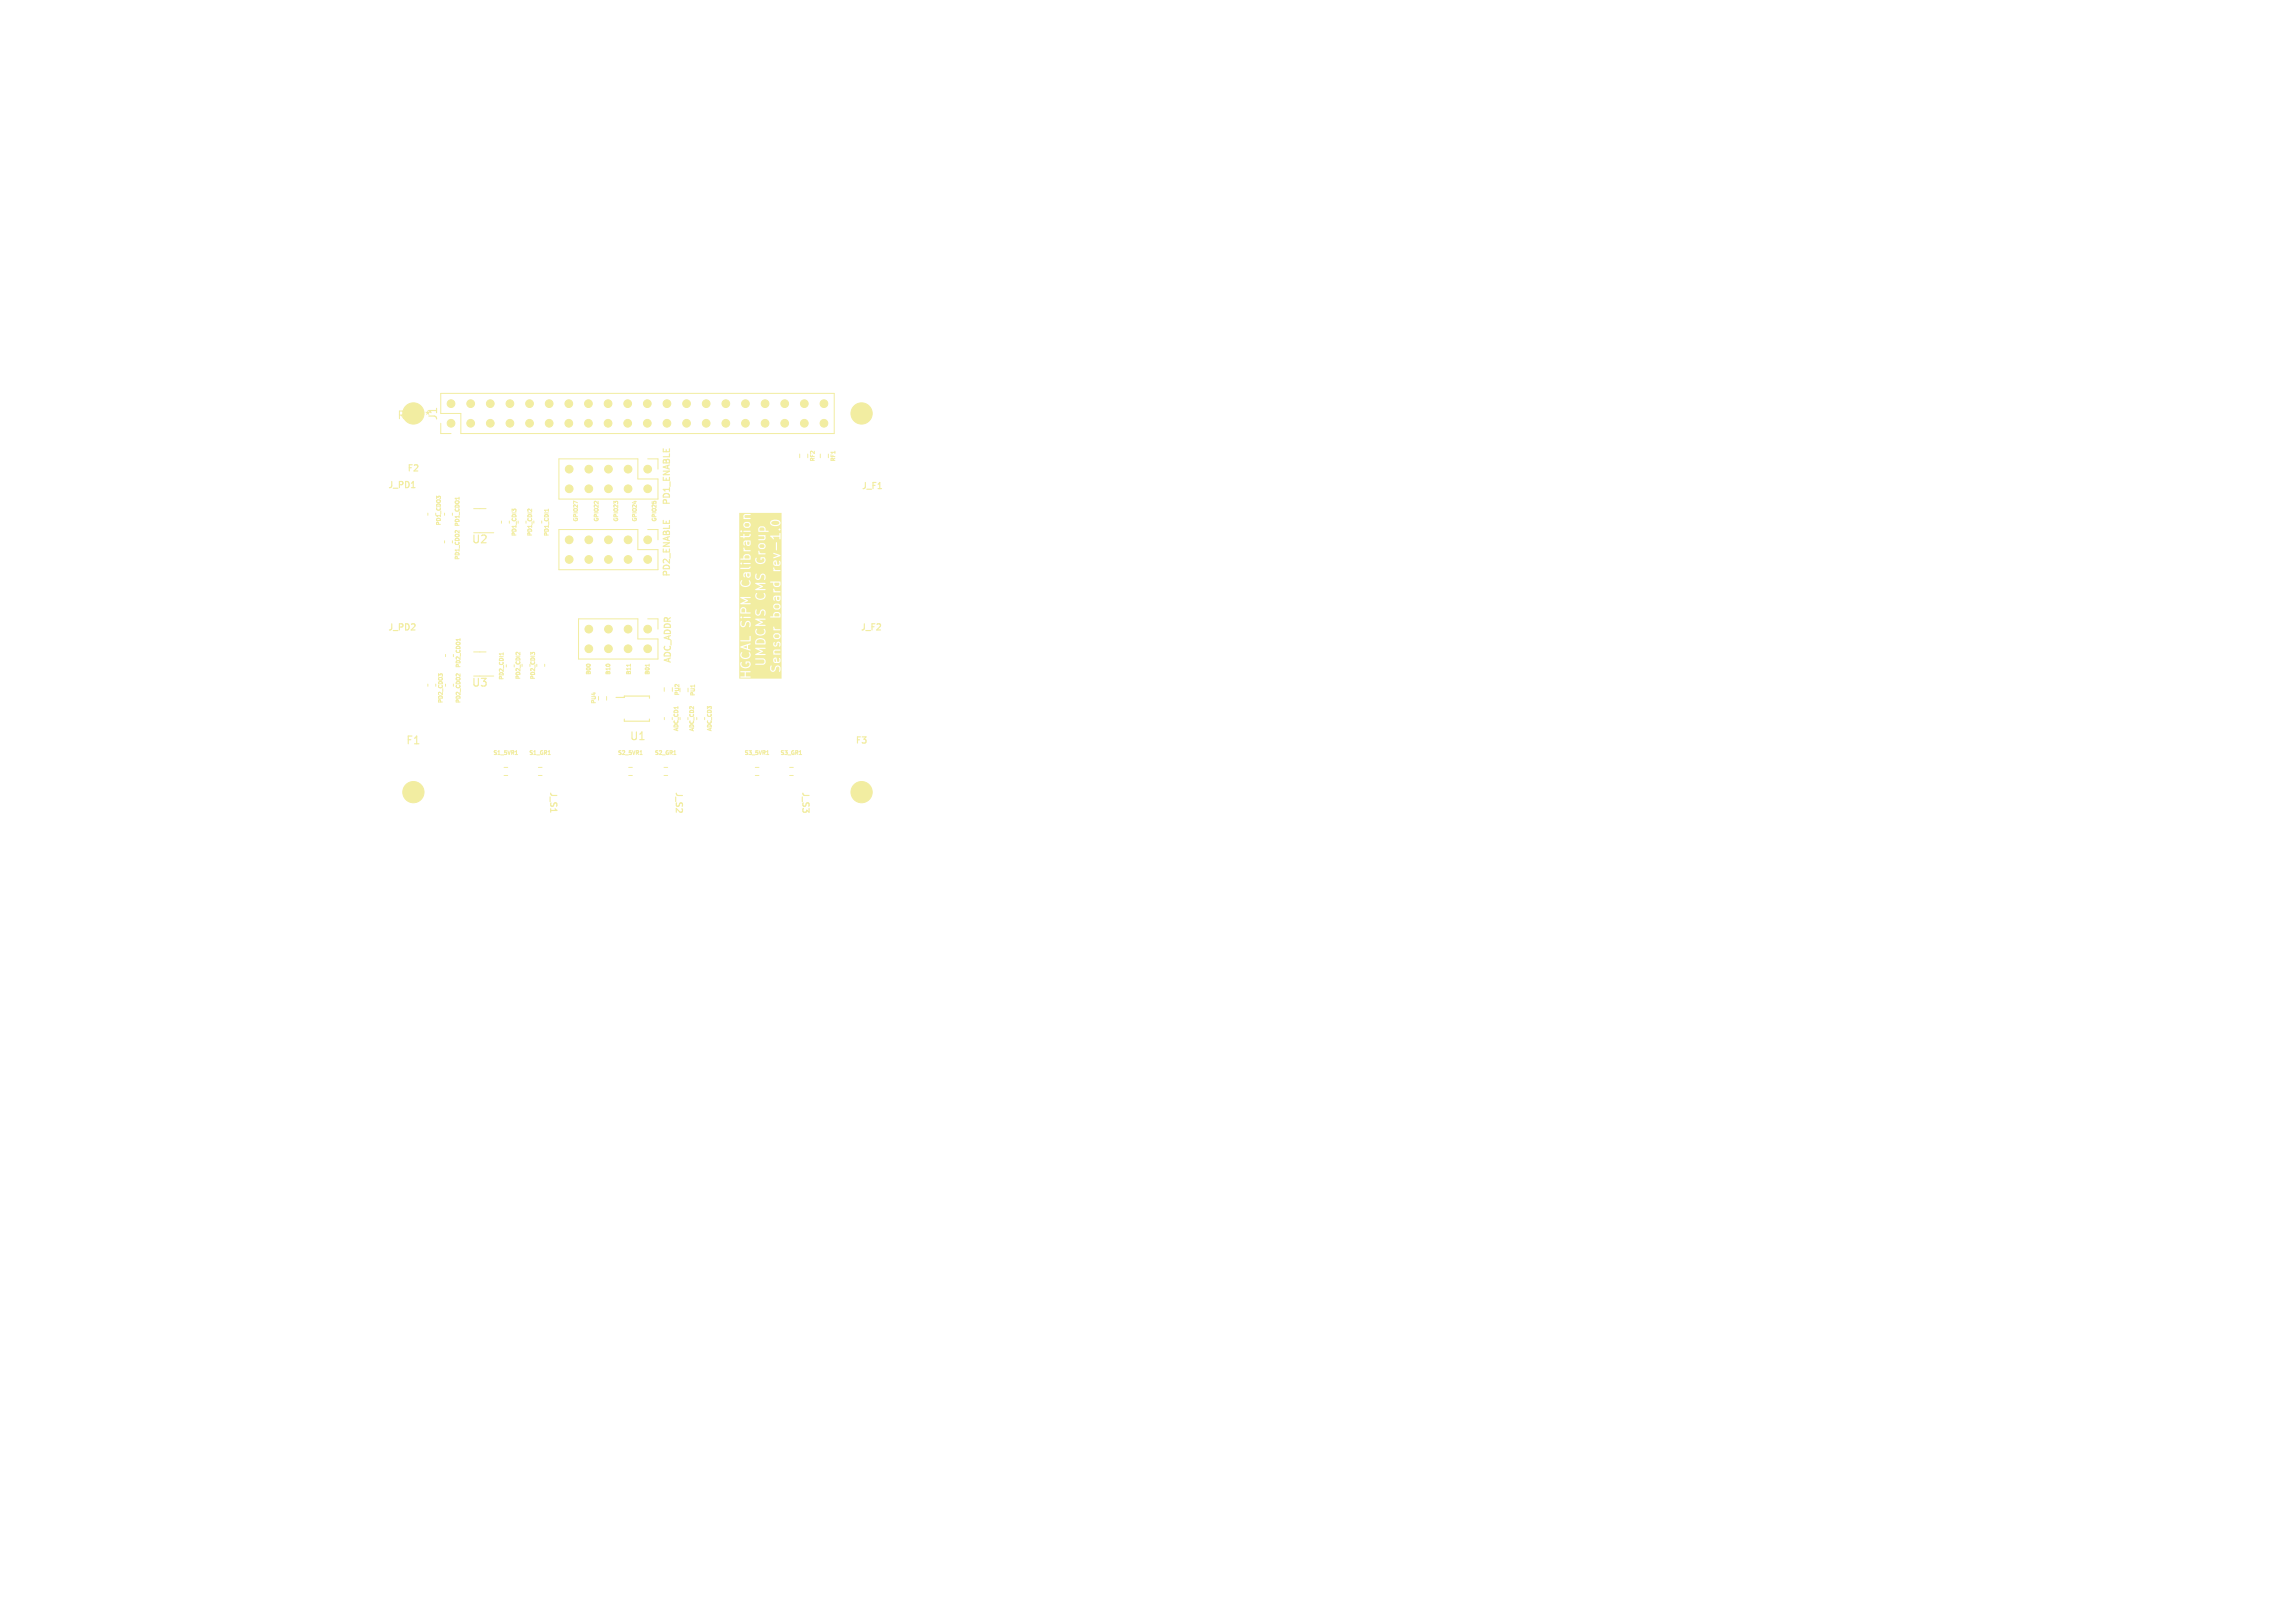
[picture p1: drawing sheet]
<svg xmlns="http://www.w3.org/2000/svg" width="297mm" height="210mm" viewBox="0 0 297 210" stroke-linecap="round" stroke-linejoin="round" font-family="sans-serif">
<defs><g id="words">
<g font-size="1.4" fill="#f2eda1">
<text x="51.4" y="54.4">REF**</text>
<text x="56.8" y="54.5" transform="rotate(-90 56.8 54.5)">J1</text>
<text x="61" y="70.5">U2</text>
<text x="61" y="89">U3</text>
<text x="81.4" y="96">U1</text>
<text x="52.5" y="96.5">F1</text>
</g>
<g font-size="1.1" fill="#f2eda1">
<text x="50.1" y="63.4">J_PD1</text>
<text x="52.6" y="61.2">F2</text>
<text x="86.7" y="65.4" transform="rotate(-90 86.7 65.4)">PD1_ENABLE</text>
<text x="111.4" y="63.5">J_F1</text>
<text x="86.7" y="74.7" transform="rotate(-90 86.7 74.7)">PD2_ENABLE</text>
<text x="50.1" y="81.8">J_PD2</text>
<text x="111.3" y="81.8">J_F2</text>
<text x="86.9" y="85.9" transform="rotate(-90 86.9 85.9)">ADC_ADDR</text>
<text x="110.6" y="96.4">F3</text>
<text x="71" y="102.4" transform="rotate(90 71 102.4)">J_S1</text>
<text x="87.3" y="102.4" transform="rotate(90 87.3 102.4)">J_S2</text>
<text x="103.6" y="102.4" transform="rotate(90 103.6 102.4)">J_S3</text>
</g>
<g font-size=".7" fill="#f2eda1">
<text x="105.6" y="59.8" transform="rotate(-90 105.6 59.8)">RF2</text>
<text x="108.3" y="59.8" transform="rotate(-90 108.3 59.8)">RF1</text>
<text x="57.2" y="68.1" transform="rotate(-90 57.2 68.1)">PD1_CDO3</text>
<text x="59.6" y="68.2" transform="rotate(-90 59.6 68.2)">PD1_CDO1</text>
<text x="67" y="69.5" transform="rotate(-90 67 69.5)">PD1_CDI3</text>
<text x="69" y="69.5" transform="rotate(-90 69 69.5)">PD1_CDI2</text>
<text x="71.2" y="69.5" transform="rotate(-90 71.2 69.5)">PD1_CDI1</text>
<text x="74.8" y="67.6" transform="rotate(-90 74.8 67.6)">GPIO27</text>
<text x="77.5" y="67.6" transform="rotate(-90 77.5 67.6)">GPIO22</text>
<text x="80" y="67.6" transform="rotate(-90 80 67.6)">GPIO23</text>
<text x="82.4" y="67.6" transform="rotate(-90 82.4 67.6)">GPIO24</text>
<text x="85" y="67.6" transform="rotate(-90 85 67.6)">GPIO25</text>
<text x="59.6" y="72.6" transform="rotate(-90 59.6 72.6)">PD1_CDO2</text>
<text x="59.7" y="86.5" transform="rotate(-90 59.7 86.5)">PD2_CDO1</text>
<text x="65.3" y="88.1" transform="rotate(-90 65.3 88.1)">PD2_CDI1</text>
<text x="67.5" y="88" transform="rotate(-90 67.5 88)">PD2_CDI2</text>
<text x="69.4" y="88" transform="rotate(-90 69.4 88)">PD2_CDI3</text>
<text x="76.5" y="87.4" transform="rotate(-90 76.5 87.4)">B00</text>
<text x="79" y="87.4" transform="rotate(-90 79 87.4)">B10</text>
<text x="81.7" y="87.4" transform="rotate(-90 81.7 87.4)">B11</text>
<text x="84.1" y="87.4" transform="rotate(-90 84.1 87.4)">B01</text>
<text x="57.5" y="91.1" transform="rotate(-90 57.5 91.1)">PD2_CDO3</text>
<text x="59.7" y="91.1" transform="rotate(-90 59.7 91.1)">PD2_CDO2</text>
<text x="77.3" y="91.2" transform="rotate(-90 77.3 91.2)">PU4</text>
<text x="87.9" y="94.7" transform="rotate(-90 87.9 94.7)">ADC_CD1</text>
<text x="88.1" y="90.1" transform="rotate(-90 88.1 90.1)">PU2</text>
<text x="90" y="94.8" transform="rotate(-90 90 94.8)">ADC_CD2</text>
<text x="90.1" y="90.2" transform="rotate(-90 90.1 90.2)">PU1</text>
<text x="92.3" y="94.7" transform="rotate(-90 92.3 94.7)">ADC_CD3</text>
<text x="63.7" y="97.8">S1_5VR1</text>
<text x="68.4" y="97.8">S1_GR1</text>
<text x="79.9" y="97.8">S2_5VR1</text>
<text x="84.6" y="97.8">S2_GR1</text>
<text x="96.2" y="97.8">S3_5VR1</text>
<text x="100.9" y="97.8">S3_GR1</text>
</g>
</g></defs>
<path d="M81.6 85.9v.3" fill="none" stroke="#f2eda1" stroke-width=".13"/>
<g fill="#f2eda1">
<path d="M100.3 85.3l.1-.1v.4h-.1z"/>
<path d="M96.1 83.7l.6-.2v.4z"/>
<path d="M98 82.8a.54 .54 0 0 1 .6-.1 .54 .54 0 0 1 .3 .5h-1z"/>
<path d="M100.3 82.2l.4-.1 .1 .1 .1 .2-.2 .2h-.3l-.2-.2z"/>
<path d="M100.3 79.4l.1-.1 .4 .1v.4h-.6z"/>
<path d="M96 78.8l.1-.1 .3 .1v.4h-.5z"/>
<path d="M100.3 78.3l.4-.1 .1 .1 .1 .3-.2 .1h-.3l-.2-.1z"/>
<path d="M100.5 77.2h.3v.4h-.2z"/>
<path d="M100.2 75.4h.6l.1 .2-.2 .2h-.3l-.2-.2z"/>
<path d="M96.7 74.2h.3v.4h-.3z"/>
<path d="M100.3 72.7l.1-.1v.5l-.1-.1z"/>
<path d="M96.4 71.9l.1-.1 .4 .1 .1 .4h-.6z"/>
<path d="M98.4 70.5h.4l.1 .1v.2l-.1 .1h-.4l-.1-.2z"/>
<path d="M96.7 70.1h.3v.4h-.3z"/>
<path d="M98.4 68.3h.4l.1 .4h-.6z"/>
<path d="M96.4 67.7h.5l.1 .1v.3l-.2 .1-.4-.1-.1-.1z"/>
<path d="M99.9 67.5a.66 .66 0 0 1 1 .2 .63 .63 0 0 1-1.1-.1z"/>
<path d="M95.7 66.4h5.4v21.4h-5.4v-.9l.7 .1v.5h-.5l-.1 .2 1.3-.1v-.1h-.6v-.5h.6v-.1h-1.4v-1.1h.1l.1 .4 .1 .1 .4 .2 .6-.2h2.7v.5l.4 .1 .2-.1 .2-.5 .2-.1 .2 .2-.1 .5 .2-.2-.1-.4-.2-.2-.3 .1-.2 .5-.1 .1-.3-.2v-.5l-.1 .2h-2.7l.1-.3v-.3l-.1-.1h-.5v.4l.1-.3h.3a.41 .41 0 0 1 0 .5 .41 .41 0 0 1-.5 .1 .51 .51 0 0 1-.4-.6l-.2 .1h-.1v-1.1h.1l.1 .3 .2 .2 2.7 .1 .1 .2v.2l-.1 .2h-1v.1h1.1l.2-.3-.1-.4h1.1v.3l.2 .2h.5l.2-.2v-.3l-.1-.2-.1 .5h-.2l-.2-.5h-.2l-.1 .2h-1.1l-.2-.1h-2.1l.3-.1 .1-.3v-.3l-.1-.1-.1 .1a.38 .38 0 0 1 .1 .4 .38 .38 0 0 1-.5 .2h-.3a.51 .51 0 0 1-.1-.7l-.2 .1-.1 .2h-.1v-1l1.4 .5v-.1l-.3-.2h.9l.8 .4-.7 .3v.2h1.2v-.2h-.9l.6-.3h1.4v.4h.9v-.1h-.7l-.1-.2 .1-.2h.7v-.2h-.7l-.2 .3h-1.4l-.6-.3h.9v-.2l-2.2 .1v-.4l.3-.1v-.2l-1.4 .5v-.7h2l.1 .4h1.2l.1-.1h1v.3l.2 .1 .2-.1 .1-.3 .1-.1 .2 .1-.1 .3h.1l.1-.4-.2-.2-.3 .1v.3l-.2 .1-.1-.1v-.3l-.1 .2h-1l-.1-.5-.5-.2-.6 .1-.2 .3h-2v-.1l.2 .1h1.2v-.1v-.6h-.1v.5l-1.3 .1v-1.2h2l.1 .3 .3 .2h2v.4l.3 .1h.3l.3-.3-.1-.3-.2-.2h-.4l-.2 .3h-1.5l.3-.1 .2-.3-.1-.4h-.1h-.1a.43 .43 0 0 1 .1 .6 .43 .43 0 0 1-.6 .1 .39 .39 0 0 1-.4-.2 .39 .39 0 0 1 0-.4l.1-.1h-.1l-.2 .3h-2v-1.1h.1v.3l.3 .3 .3-.1 .2-.5 .2-.1 .2 .1v.6l3.1-.1v.5h.8l.1-.1-.6-.1-.2-.3h-.1h-3v-.5l-.3-.3-.2 .1-.3 .5-.2 .1-.2-.2 .1-.4-.1-.1-.1 .3h-.1v-.5h2l.8 .4-.7 .4v.1h1.2l.1-.1-.1-.1h-.9l.6-.3-.6-.3h.9l.1-.1-1.3-.1-.1 .1h-2v-.2h.1l.1 .1 .2-.1 .2 .1h.8v-.2l3.8 .1 .1-.2-.1-.4-.2-.1h-.4l-.2 .3v.3h-.4l-3.6 .1-.2-.1-.2 .1v-1h.1l.1 .5h1.2v-.2h-.5v-.1h1.1l.1 .4 .4 .2 .2-.2 .2-.4 .2-.1 .1 .2v.5l.1-.1 .1-.2v-.3l-.3-.3-.3 .1-.2 .5-.2 .1-.2-.1v-.5h-.1l-.1 .2h-1.1l-.1-.4-.2-.1h-.2l-.3 .3h-.1v-.5h4.4l.1 .4 .5 .1 .3-.3-.1-.3-.2-.2h-.3l-.3 .3h-4.4v-1.1l.9 .4-.8 .4v.1l1.3-.1v-.1h-.9l.6-.3-.6-.3h.9v-.1l-1.2-.1-.2 .1v-.3h2l.1 .4 .5 .2h.5l.2-.3h1.1v.3l.1 .1v-.4l.1-.1 .2 .5 .3 .1 .2-.2v-.5h-.7l-.2 .2h-1.1v-.5l-.1-.1-.1 .1a.38 .38 0 0 1 .1 .5 .38 .38 0 0 1-.4 .2l-.4-.1a.51 .51 0 0 1-.1-.6h-.2l-.1 .2h-2v-1.6h.1l.1 .3 .1 .1 .4 .2 .5-.2 .2-.3h.6l.8 .4-.7 .3v.2h1.2l.1-.2h1v.4h.8h.1v-.1h-.7l-.1-.3h-.1h-2l.6-.3-.6-.3h.9v-.2l-1.9 .1v-.2h2.6v.1h.4v.3l.1 .2 .5 .1 .3-.3v-.4h-3.9l-.1-.2-.1 .1a.38 .38 0 0 1 .1 .4 .38 .38 0 0 1-.5 .2h-.3a.51 .51 0 0 1-.1-.7h-.2l-.1 .3h-.1v-1.1h.5v.2l.2 .2-.1-.4 .2-.1v.4l.3 .2 .3-.1v-.2h.6l.1 .4 .2 .1 .4-.1 .2-.5h.1l.2 .1v.5h.1l.1-.5-.2-.2-.3-.1-.2 .2-.1 .4-.2 .1-.2-.2v-.5l-.2 .3h-.6v-.5h-.7l-.2 .3h-.5v-.8l.2 .1h1l.2-.1h3v.4h.9v-.1l-.7-.1-.1-.3-.1 .1h-3v-.1v-.1l-.2 .2h-1.2v-.6h.1l.1 .1 .2-.1 .2 .1 .8-.1v-.1l-1 .1-.2-.1-.2 .1v-.6l.2 .1 1.8-.1 .1 .4 .5 .3 .4-.1 .3-.2h1.1v.3l.2 .2h.5l.2-.2v-.3l-.1-.1-.1 .4-.2 .1-.2-.6-.2 .1-.1 .1h-1.1l.1-.3-.2-.3h-.5v.3h.2v-.2l.3 .1a.51 .51 0 0 1-.4 .6 .51 .51 0 0 1-.6-.4v-.3l-.2 .1h-.6v-.3l-.3-.3-.5 .1-.1 .2v.3h-.5v-1.4h.5l.1 .4h1.8l.1 .4h.8v-.1h1.1l.6 .3-.6 .2v.1l.9-.3-.9-.4-1.6 .1-.3-.4-.1 .1h-1v-.1l-.7-.1-.1-.3-.6 .1v-.7h.5v.2l.1 .2 .1-.1-.1-.3 .2-.1 .1 .5h.2h1.3l.1 .3 .2 .1h.4l.2-.1 .1-.3-.2-.3h-.5l-.3 .3h-1v-.4h3.3l.1 1 .1-.1-.1-.9h-3.4v-.3h-.7l-.2 .3h-.5v-.8l.5 .1 .1 .2v-.2h.6l.2-.2h1l.1 .1h.7v.3l-.7 .1h-.1l.1 .1 .8-.1 .1-.1v-.3h.6l.4 .4 .1-.1-.2-.3h.9v.3l.1 .1v-.8h-.1v.3h-1.2v.1h-.6l-.1-.2-1.9 .1v-.2l-.2 .3h-.6v-.3l-.1 .3h-.5v-.7h.1l.1 .2 .2-.2 .2 .1h.8v-.1h-1l-.2-.1-.2 .1v-.3h2.4l.1 .4h1.3l-.1-.1h-.3v-.2h1.6l.2 .1 .1-.1-.1-.1-.2 .1h-1.6l-.1-.3-.2-.1h-.4l-.3 .3h-2.4v-.6h.5l.1 .4 .5 .1 .3-.3-.1-.4h2.7l.1 .4 .7 .1 .4-.2 .1-.3-.3-.3-.5-.1-.4 .2-.1 .2-3.2-.1-.3 .3h-.5v-1.1h.5l.1 .5 .8-.1v-.1h-.7l-.1-.1 .1-.2 .7-.1v-.1h-.7l-.2 .2h-.5z"/>
</g>
<g fill="none" stroke="#f2eda1" stroke-width=".13">
<path d="M57 50.9h51v5.2h-48.4v-2.6h-2.6zM57 54.8v1.3h1.4M72.3 59.4h10.2v2.6h2.6v2.6h-12.8zM83.8 59.4h1.3v1.3M103.5 58.8v.4M104.5 58.8v.4M106.2 58.8v.4M107.2 58.8v.4M108 58.4v.3M55.4 66.4v.3M56.4 66.4v.3M56.7 64.4l-.2-.2v.3"/>
<path d="M56.7 64.2h.2M57.5 70v.3M58.5 66.4v.3M58.5 70v.3M59 68.7h.1M59.4 64.3v.3M59.4 68.7v.3M61.3 68.9h2.6M61.3 65.8h1.6M64.9 67.4v.3M65.9 67.4v.3M66.5 66l-.2-.1v.3"/>
<path d="M66.5 66l.1-.1 .2 .1M68.1 67.4v.3M68.8 65.9v.3l-.3-.3-.2 .1M70.1 67.4v.3M71 65.9v.3M71 66h-.5v.1M72.3 68.5h10.2v2.6h2.6v2.6h-12.8zM83.8 68.5h1.3v1.4M55.4 88.5v.3M56.4 88.5v.3M56.9 87.4l-.2-.2v.3M57 87.2h.2"/>
<path d="M57.7 84.7v.3M58.7 84.7v.3M58.7 88.5v.3M59.1 87.2h.1M59.5 82.6v.3M59.5 87.2v.3M61.3 87.5h2.6M61.3 84.4h1.6M65.1 84.5v.3M65.1 84.6h-.5l.1 .1M65.2 99.3h.5M66.5 86v.3"/>
<path d="M66.7 97.6h.3M66.8 97.2v-.1v.5M67.3 84.4v.3l-.3-.3-.2 .1M68.6 86v.2M68.9 84.6l-.2-.2v.3M68.9 84.5l.1-.1 .2 .1M69.7 99.3h.5M70.5 86v.2M70.9 97.6h.3M74.9 80.1h7.6v2.6h2.6v2.6h-10.2zM78.5 90.1v.5M81.4 99.3h.4"/>
<path d="M82.8 97.6h.3M82.9 97.2l.1-.1v.5M83.8 80.1h1.3v1.3M84 85.9v.3M85.9 99.3h.5M86 89v.5M86 92.8v.3M87 92.8v.3M87 89v.5M87.2 97.6h.3M89 92.8v.3M89 89v.5"/>
<path d="M89.9 88.6v.3M91.2 92.8v.3M97.7 99.3h.5M99.2 97.6h.3M99.3 97.2l.1-.1v.5M102.2 99.3h.5M103.4 97.6h.3M65.2 100.3h.5M69.7 100.3h.5M81.4 100.3h.4M85.9 100.3h.5M97.7 100.3h.5"/>
<path d="M102.2 100.3h.5"/>
</g>
<path d="M79.7 90.2h1.1v-.1h3.2v.2M80.8 93v.3h3.2v-.3" fill="none" stroke="#f2eda1" stroke-width=".15"/>
<g fill="#f2eda1" stroke="#f2eda1" stroke-width=".13">
<circle cx="111.5" cy="53.5" r="1.37"/>
<circle cx="111.5" cy="102.5" r="1.37"/>
<circle cx="58.4" cy="54.8" r=".5"/>
<circle cx="58.4" cy="52.2" r=".5"/>
<circle cx="60.9" cy="54.8" r=".5"/>
<circle cx="60.9" cy="52.2" r=".5"/>
<circle cx="63.5" cy="54.8" r=".5"/>
<circle cx="63.5" cy="52.2" r=".5"/>
<circle cx="66" cy="54.8" r=".5"/>
<circle cx="66" cy="52.2" r=".5"/>
<circle cx="68.5" cy="54.8" r=".5"/>
<circle cx="68.5" cy="52.2" r=".5"/>
<circle cx="71.1" cy="54.8" r=".5"/>
<circle cx="71.1" cy="52.2" r=".5"/>
<circle cx="73.6" cy="54.8" r=".5"/>
<circle cx="73.6" cy="52.2" r=".5"/>
<circle cx="76.2" cy="54.8" r=".5"/>
<circle cx="76.2" cy="52.2" r=".5"/>
<circle cx="78.7" cy="54.8" r=".5"/>
<circle cx="78.7" cy="52.2" r=".5"/>
<circle cx="81.2" cy="54.8" r=".5"/>
<circle cx="81.2" cy="52.2" r=".5"/>
<circle cx="83.8" cy="54.8" r=".5"/>
<circle cx="83.8" cy="52.2" r=".5"/>
<circle cx="86.3" cy="54.8" r=".5"/>
<circle cx="86.3" cy="52.2" r=".5"/>
<circle cx="88.9" cy="54.8" r=".5"/>
<circle cx="88.9" cy="52.2" r=".5"/>
<circle cx="91.4" cy="54.8" r=".5"/>
<circle cx="91.4" cy="52.2" r=".5"/>
<circle cx="93.9" cy="54.8" r=".5"/>
<circle cx="93.9" cy="52.2" r=".5"/>
<circle cx="96.5" cy="54.8" r=".5"/>
<circle cx="96.5" cy="52.2" r=".5"/>
<circle cx="99" cy="54.8" r=".5"/>
<circle cx="99" cy="52.2" r=".5"/>
<circle cx="101.6" cy="54.8" r=".5"/>
<circle cx="101.6" cy="52.2" r=".5"/>
<circle cx="104.1" cy="54.8" r=".5"/>
<circle cx="104.1" cy="52.2" r=".5"/>
<circle cx="106.6" cy="54.8" r=".5"/>
<circle cx="106.6" cy="52.2" r=".5"/>
<circle cx="83.8" cy="69.9" r=".5"/>
<circle cx="83.8" cy="72.4" r=".5"/>
<circle cx="81.3" cy="69.9" r=".5"/>
<circle cx="81.3" cy="72.4" r=".5"/>
<circle cx="78.7" cy="69.9" r=".5"/>
<circle cx="78.7" cy="72.4" r=".5"/>
<circle cx="76.2" cy="69.9" r=".5"/>
<circle cx="76.2" cy="72.4" r=".5"/>
<circle cx="73.7" cy="69.9" r=".5"/>
<circle cx="73.7" cy="72.4" r=".5"/>
<circle cx="53.5" cy="102.5" r="1.37"/>
<circle cx="83.8" cy="60.7" r=".5"/>
<circle cx="83.8" cy="63.2" r=".5"/>
<circle cx="81.3" cy="60.7" r=".5"/>
<circle cx="81.3" cy="63.2" r=".5"/>
<circle cx="78.7" cy="60.7" r=".5"/>
<circle cx="78.7" cy="63.2" r=".5"/>
<circle cx="76.2" cy="60.7" r=".5"/>
<circle cx="76.2" cy="63.2" r=".5"/>
<circle cx="73.7" cy="60.7" r=".5"/>
<circle cx="73.7" cy="63.2" r=".5"/>
<circle cx="83.8" cy="81.4" r=".5"/>
<circle cx="83.8" cy="83.9" r=".5"/>
<circle cx="81.3" cy="81.4" r=".5"/>
<circle cx="81.3" cy="83.9" r=".5"/>
<circle cx="78.7" cy="81.4" r=".5"/>
<circle cx="78.7" cy="83.9" r=".5"/>
<circle cx="76.2" cy="81.4" r=".5"/>
<circle cx="76.2" cy="83.9" r=".5"/>
<circle cx="53.5" cy="53.5" r="1.37"/>
</g>
<use href="#words"/>
</svg>
